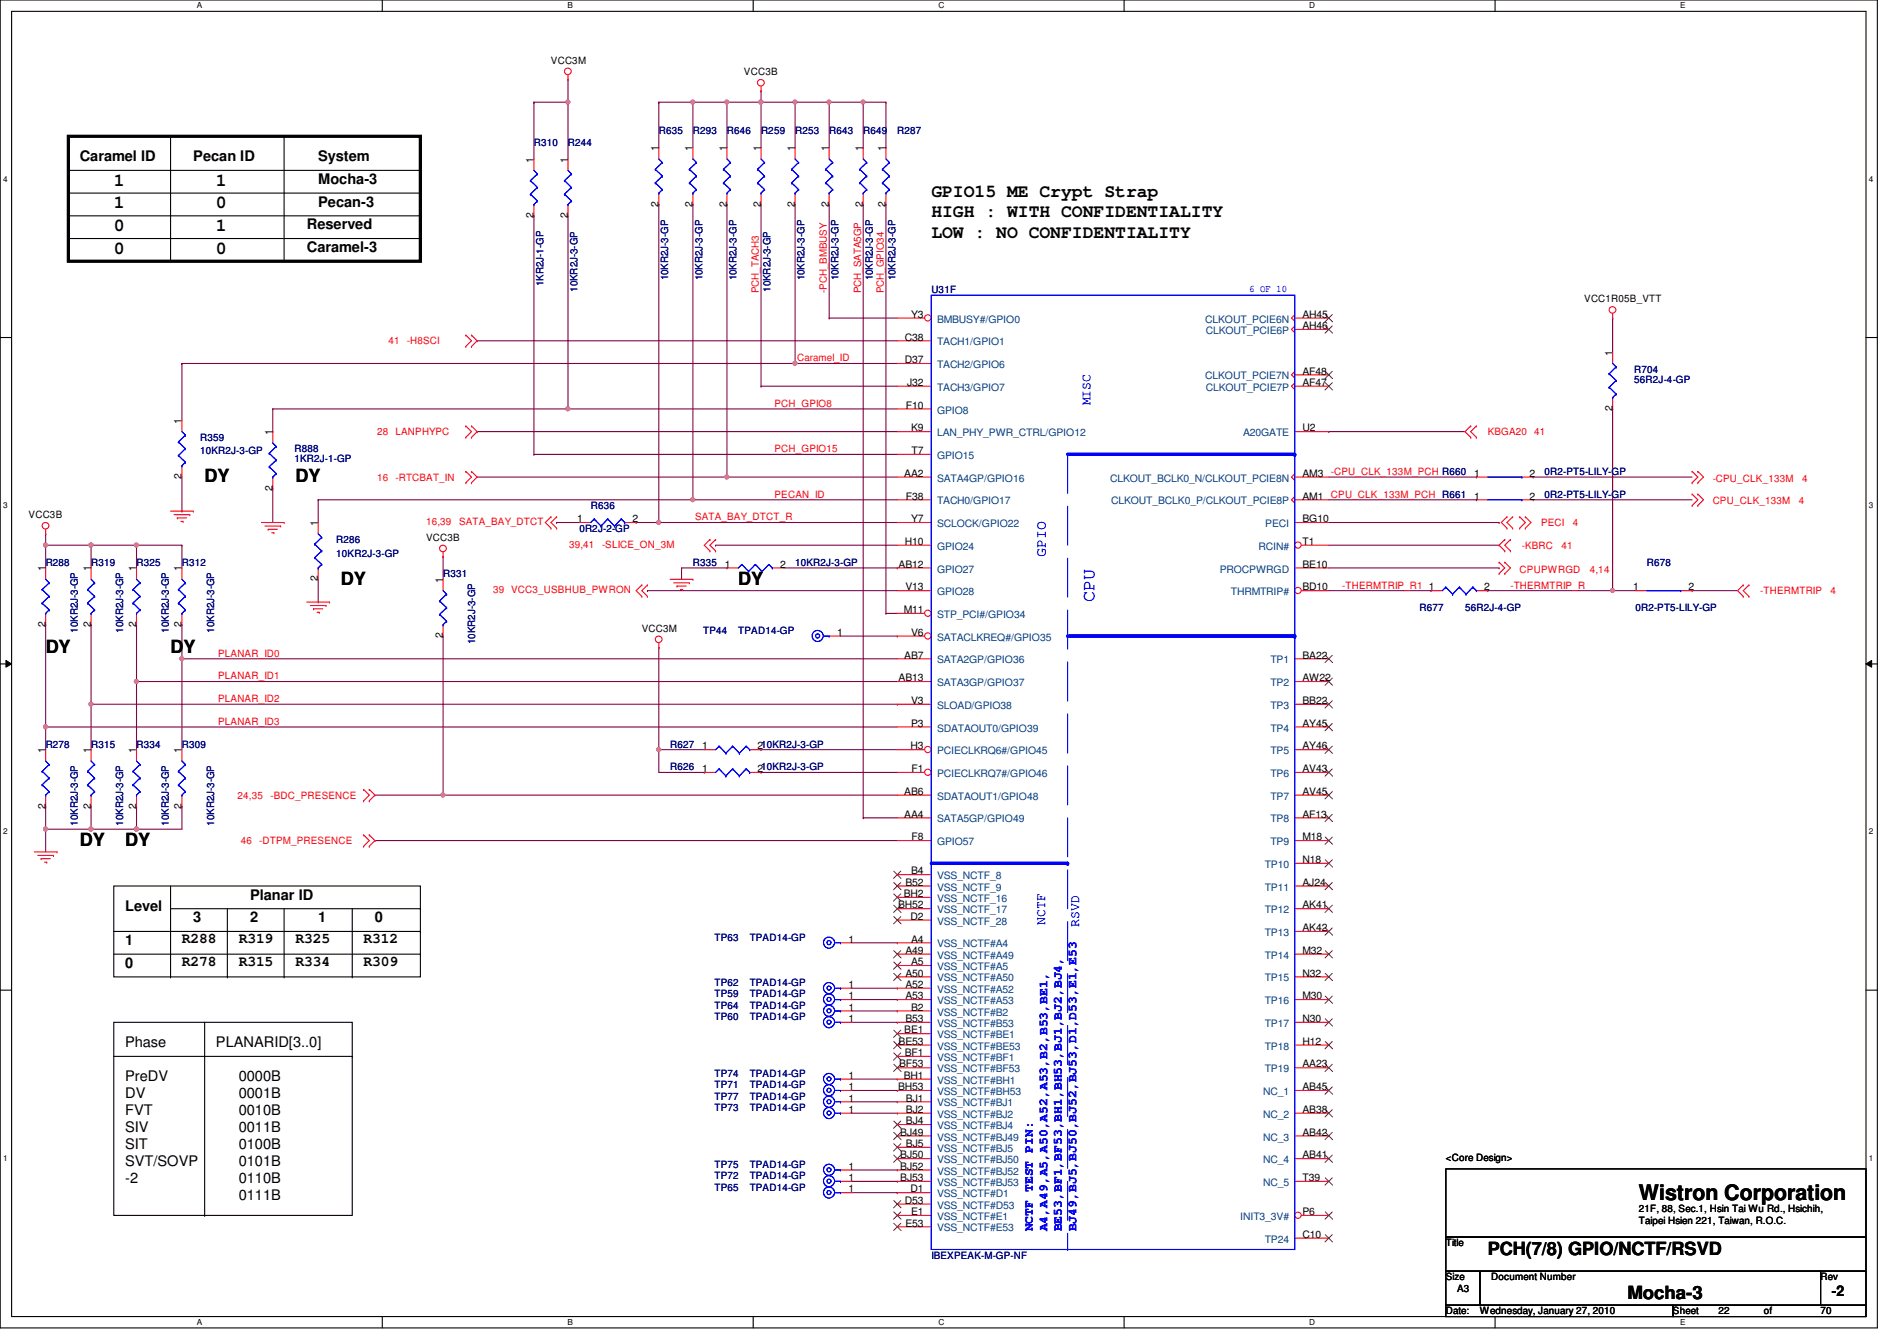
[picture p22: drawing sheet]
<svg xmlns="http://www.w3.org/2000/svg" width="297mm" height="210mm" viewBox="0 0 297 210" stroke-linecap="round" stroke-linejoin="round" font-family="sans-serif">
<defs><g id="words">
<text font-size="3.3" x="256.6" y="187.9">Wistron Corporation</text>
<g font-size="2.8">
<text x="17.8" y="29">1</text>
<text x="33.8" y="29">1</text>
<text x="17.8" y="32.6">1</text>
<text x="33.8" y="32.6">0</text>
<text x="145.8" y="30.8">GPIO15 ME Crypt Strap</text>
<text x="145.8" y="34">HIGH : WITH CONFIDENTIALITY</text>
<text x="17.8" y="36.2">0</text>
<text x="17.8" y="39.7">0</text>
<text x="33.8" y="36.2">1</text>
<text x="33.8" y="39.7">0</text>
<text x="145.8" y="37.3">LOW : NO CONFIDENTIALITY</text>
<text x="32" y="75.5">DY</text>
<text x="46.3" y="75.5">DY</text>
<text x="53.4" y="91.5">DY</text>
<text x="115.6" y="91.5">DY</text>
<text x="7.2" y="102.2">DY</text>
<text x="26.7" y="102.2">DY</text>
<text x="12.5" y="132.4">DY</text>
<text x="19.6" y="132.4">DY</text>
<text x="233" y="196.4">PCH(7/8) GPIO/NCTF/RSVD</text>
<text x="254.8" y="203.4">Mocha-3</text>
</g>
<text font-size="2.8" fill="#00f" x="171.4" y="94.2" transform="rotate(-90 171.4 94.2)">CPU</text>
<g font-size="2.3">
<text x="12.5" y="25.2">Caramel ID</text>
<text x="30.3" y="25.2">Pecan ID</text>
<text x="49.8" y="25.2">System</text>
<text x="49.8" y="28.8">Mocha-3</text>
<text x="48" y="35.9">Reserved</text>
<text x="49.8" y="32.3">Pecan-3</text>
<text x="48" y="39.5">Caramel-3</text>
<text x="19.6" y="142.6">Level</text>
<text x="39.2" y="140.8">Planar ID</text>
<text x="19.6" y="147.9">1</text>
<text x="28.5" y="147.7">R288</text>
<text x="30.3" y="144.4">3</text>
<text x="37.4" y="147.7">R319</text>
<text x="39.2" y="144.4">2</text>
<text x="46.3" y="147.7">R325</text>
<text x="49.8" y="144.4">1</text>
<text x="56.9" y="147.7">R312</text>
<text x="58.7" y="144.4">0</text>
<text x="19.6" y="151.5">0</text>
<text x="28.5" y="151.2">R278</text>
<text x="37.4" y="151.2">R315</text>
<text x="46.3" y="151.2">R334</text>
<text x="56.9" y="151.2">R309</text>
<text x="19.6" y="163.9">Phase</text>
<text x="33.8" y="163.9">PLANARID[3..0]</text>
<text x="19.6" y="169.2">PreDV</text>
<text x="19.6" y="171.9">DV</text>
<text x="37.4" y="169.2">0000B</text>
<text x="37.4" y="171.9">0001B</text>
<text x="19.6" y="174.5">FVT</text>
<text x="19.6" y="177.2">SIV</text>
<text x="19.6" y="179.9">SIT</text>
<text x="37.4" y="174.5">0010B</text>
<text x="37.4" y="177.2">0011B</text>
<text x="37.4" y="179.9">0100B</text>
<text x="19.6" y="182.5">SVT/SOVP</text>
<text x="19.6" y="185.2">-2</text>
<text x="37.4" y="182.5">0101B</text>
<text x="37.4" y="185.2">0110B</text>
<text x="37.4" y="187.9">0111B</text>
<text x="286.8" y="202.9">-2</text>
</g>
<text font-size="2.3" fill="#00f" x="163.8" y="87.1" transform="rotate(-90 163.8 87.1)">GPIO</text>
<g font-size="2.1" fill="#00f">
<text x="170.8" y="63.5" transform="rotate(-90 170.8 63.5)">MISC</text>
<text x="163.7" y="144.7" transform="rotate(-90 163.7 144.7)">NCTF</text>
<text x="169" y="145.1" transform="rotate(-90 169 145.1)">RSVD</text>
</g>
<g font-size="1.9" fill="#00f">
<text x="161.7" y="192.7" transform="rotate(-90 161.7 192.7)">NCTF TEST PIN:</text>
<text x="164" y="192.7" transform="rotate(-90 164 192.7)">A4,A49,A5,A50,A52,A53,B2,B53,BE1,</text>
<text x="166.3" y="192.7" transform="rotate(-90 166.3 192.7)">BE53,BF1,BF53,BH1,BH53,BJ1,BJ2,BJ4,</text>
<text x="168.6" y="192.7" transform="rotate(-90 168.6 192.7)">BJ49,BJ5,BJ50,BJ52,BJ53,D1,D53,E1,E53</text>
</g>
<g font-size="1.6">
<text x="86.3" y="10">VCC3M</text>
<text x="116.5" y="11.8">VCC3B</text>
<text x="103.1" y="23.7" transform="rotate(-90 103.1 23.7)">1</text>
<text x="108.5" y="23.7" transform="rotate(-90 108.5 23.7)">1</text>
<text x="113.8" y="23.7" transform="rotate(-90 113.8 23.7)">1</text>
<text x="119.1" y="23.7" transform="rotate(-90 119.1 23.7)">1</text>
<text x="124.5" y="23.7" transform="rotate(-90 124.5 23.7)">1</text>
<text x="129.8" y="23.7" transform="rotate(-90 129.8 23.7)">1</text>
<text x="135.1" y="23.7" transform="rotate(-90 135.1 23.7)">1</text>
<text x="138.7" y="23.7" transform="rotate(-90 138.7 23.7)">1</text>
<text x="83.6" y="25.4" transform="rotate(-90 83.6 25.4)">1</text>
<text x="88.9" y="25.4" transform="rotate(-90 88.9 25.4)">1</text>
<text x="83.6" y="34.1" transform="rotate(-90 83.6 34.1)">2</text>
<text x="88.9" y="34.1" transform="rotate(-90 88.9 34.1)">2</text>
<text x="103.1" y="32.3" transform="rotate(-90 103.1 32.3)">2</text>
<text x="108.5" y="32.3" transform="rotate(-90 108.5 32.3)">2</text>
<text x="113.8" y="32.3" transform="rotate(-90 113.8 32.3)">2</text>
<text x="119.1" y="32.3" transform="rotate(-90 119.1 32.3)">2</text>
<text x="124.5" y="32.3" transform="rotate(-90 124.5 32.3)">2</text>
<text x="129.8" y="32.3" transform="rotate(-90 129.8 32.3)">2</text>
<text x="135.1" y="32.3" transform="rotate(-90 135.1 32.3)">2</text>
<text x="138.7" y="32.3" transform="rotate(-90 138.7 32.3)">2</text>
<text x="248.1" y="47.3">VCC1R05B_VTT</text>
<text x="141.7" y="53.3">C38</text>
<text x="142.7" y="49.7">Y3</text>
<text x="204" y="49.7">AH45</text>
<text x="204" y="51.5">AH46</text>
<text x="141.7" y="56.9">D37</text>
<text x="204" y="58.6">AF48</text>
<text x="252.5" y="55.7" transform="rotate(-90 252.5 55.7)">1</text>
<text x="141.9" y="64">F10</text>
<text x="142" y="60.4">J32</text>
<text x="204" y="60.4">AF47</text>
<text x="252.5" y="64.3" transform="rotate(-90 252.5 64.3)">2</text>
<text x="28.4" y="66.3" transform="rotate(-90 28.4 66.3)">1</text>
<text x="42.7" y="68.1" transform="rotate(-90 42.7 68.1)">1</text>
<text x="142.7" y="67.5">K9</text>
<text x="142.7" y="71.1">T7</text>
<text x="204" y="67.5">U2</text>
<text x="28.4" y="75" transform="rotate(-90 28.4 75)">2</text>
<text x="42.7" y="76.8" transform="rotate(-90 42.7 76.8)">2</text>
<text x="141.6" y="74.6">AA2</text>
<text x="204" y="74.6">AM3</text>
<text x="230.8" y="74.6">1</text>
<text x="239.5" y="74.6">2</text>
<text x="4.5" y="81.1">VCC3B</text>
<text x="49.8" y="82.3" transform="rotate(-90 49.8 82.3)">1</text>
<text x="90.4" y="81.7">1</text>
<text x="99.1" y="81.7">2</text>
<text x="141.9" y="78.2">F38</text>
<text x="142.7" y="81.7">Y7</text>
<text x="204" y="81.7">BG10</text>
<text x="204" y="78.2">AM1</text>
<text x="230.8" y="78.2">1</text>
<text x="239.5" y="78.2">2</text>
<text x="7.1" y="89.5" transform="rotate(-90 7.1 89.5)">1</text>
<text x="14.2" y="89.5" transform="rotate(-90 14.2 89.5)">1</text>
<text x="21.3" y="89.5" transform="rotate(-90 21.3 89.5)">1</text>
<text x="28.4" y="89.5" transform="rotate(-90 28.4 89.5)">1</text>
<text x="66.7" y="84.7">VCC3B</text>
<text x="113.5" y="88.9">1</text>
<text x="122.2" y="88.9">2</text>
<text x="140.7" y="88.9">AB12</text>
<text x="141.7" y="85.3">H10</text>
<text x="204" y="88.9">BE10</text>
<text x="204" y="85.3">T1</text>
<text x="49.8" y="91" transform="rotate(-90 49.8 91)">2</text>
<text x="69.3" y="91.2" transform="rotate(-90 69.3 91.2)">1</text>
<text x="141.5" y="96">M11</text>
<text x="141.8" y="92.4">V13</text>
<text x="204" y="92.4">BD10</text>
<text x="223.7" y="92.4">1</text>
<text x="232.4" y="92.4">2</text>
<text x="255.7" y="92.4">1</text>
<text x="264.4" y="92.4">2</text>
<text x="7.1" y="98.1" transform="rotate(-90 7.1 98.1)">2</text>
<text x="14.2" y="98.1" transform="rotate(-90 14.2 98.1)">2</text>
<text x="21.3" y="98.1" transform="rotate(-90 21.3 98.1)">2</text>
<text x="28.4" y="98.1" transform="rotate(-90 28.4 98.1)">2</text>
<text x="69.3" y="99.9" transform="rotate(-90 69.3 99.9)">2</text>
<text x="100.5" y="98.9">VCC3M</text>
<text x="131.1" y="99.5">1</text>
<text x="142.7" y="99.5">V6</text>
<text x="140.7" y="106.6">AB13</text>
<text x="141.6" y="103.1">AB7</text>
<text x="204" y="103.1">BA22</text>
<text x="204" y="106.6">AW22</text>
<text x="142.7" y="110.2">V3</text>
<text x="142.7" y="113.7">P3</text>
<text x="204" y="113.7">AY45</text>
<text x="204" y="110.2">BB22</text>
<text x="7.1" y="117.9" transform="rotate(-90 7.1 117.9)">1</text>
<text x="14.2" y="117.9" transform="rotate(-90 14.2 117.9)">1</text>
<text x="21.3" y="117.9" transform="rotate(-90 21.3 117.9)">1</text>
<text x="28.4" y="117.9" transform="rotate(-90 28.4 117.9)">1</text>
<text x="109.9" y="117.3">1</text>
<text x="118.6" y="117.3">210KR2J-3-GP</text>
<text x="142.6" y="117.3">H3</text>
<text x="204" y="117.3">AY46</text>
<text x="109.9" y="120.9">1</text>
<text x="118.6" y="120.9">210KR2J-3-GP</text>
<text x="141.6" y="124.4">AB6</text>
<text x="142.7" y="120.9">F1</text>
<text x="204" y="120.9">AV43</text>
<text x="204" y="124.4">AV45</text>
<text x="7.1" y="126.6" transform="rotate(-90 7.1 126.6)">2</text>
<text x="14.2" y="126.6" transform="rotate(-90 14.2 126.6)">2</text>
<text x="21.3" y="126.6" transform="rotate(-90 21.3 126.6)">2</text>
<text x="28.4" y="126.6" transform="rotate(-90 28.4 126.6)">2</text>
<text x="141.6" y="128">AA4</text>
<text x="142.7" y="131.5">F8</text>
<text x="204" y="131.5">M18</text>
<text x="204" y="128">AF13</text>
<text x="142.7" y="136.9">B4</text>
<text x="204" y="135.1">N18</text>
<text x="140.6" y="142.2">BH52</text>
<text x="141.5" y="140.4">BH2</text>
<text x="141.8" y="138.6">B52</text>
<text x="142.6" y="144">D2</text>
<text x="204" y="138.6">AJ24</text>
<text x="204" y="142.2">AK41</text>
<text x="132.8" y="147.5">1</text>
<text x="141.8" y="149.3">A49</text>
<text x="142.7" y="147.5">A4</text>
<text x="204" y="145.8">AK42</text>
<text x="204" y="149.3">M32</text>
<text x="132.8" y="154.6">1</text>
<text x="141.8" y="152.9">A50</text>
<text x="141.8" y="154.6">A52</text>
<text x="142.7" y="151.1">A5</text>
<text x="204" y="152.9">N32</text>
<text x="132.8" y="156.4">1</text>
<text x="132.8" y="158.2">1</text>
<text x="132.8" y="160">1</text>
<text x="141.6" y="161.8">BE1</text>
<text x="141.8" y="156.4">A53</text>
<text x="141.8" y="160">B53</text>
<text x="142.7" y="158.2">B2</text>
<text x="204" y="156.4">M30</text>
<text x="204" y="160">N30</text>
<text x="140.7" y="163.5">BE53</text>
<text x="140.8" y="167.1">BF53</text>
<text x="141.7" y="165.3">BF1</text>
<text x="204" y="167.1">AA23</text>
<text x="204" y="163.5">H12</text>
<text x="132.8" y="168.9">1</text>
<text x="132.8" y="170.6">1</text>
<text x="132.8" y="172.4">1</text>
<text x="140.6" y="170.6">BH53</text>
<text x="141.5" y="168.9">BH1</text>
<text x="141.9" y="172.4">BJ1</text>
<text x="204" y="170.6">AB45</text>
<text x="132.8" y="174.2">1</text>
<text x="141" y="177.8">BJ49</text>
<text x="141.9" y="174.2">BJ2</text>
<text x="141.9" y="176">BJ4</text>
<text x="141.9" y="179.5">BJ5</text>
<text x="204" y="174.2">AB38</text>
<text x="204" y="177.8">AB42</text>
<text x="132.8" y="183.1">1</text>
<text x="132.8" y="184.9">1</text>
<text x="141" y="181.3">BJ50</text>
<text x="141" y="183.1">BJ52</text>
<text x="141" y="184.9">BJ53</text>
<text x="204" y="181.3">AB41</text>
<text x="204" y="184.9">T39</text>
<text x="226.4" y="181.7">&lt;Core Design&gt;</text>
<text x="132.8" y="186.6">1</text>
<text x="141.7" y="188.4">D53</text>
<text x="141.8" y="192">E53</text>
<text x="142.6" y="186.6">D1</text>
<text x="142.7" y="190.2">E1</text>
<text x="204" y="190.2">P6</text>
<text x="256.6" y="189.7">21F, 88, Sec.1, Hsin Tai Wu Rd., Hsichih,</text>
<text x="256.6" y="191.6">Taipei Hsien 221, Taiwan, R.O.C.</text>
<text x="204" y="193.8">C10</text>
<text x="226.4" y="195.1">Title</text>
<text x="226.4" y="200.4">Size</text>
<text x="228.2" y="202.2">A3</text>
<text x="233.5" y="200.4">Document Number</text>
<text x="285.1" y="200.4">Rev</text>
<text x="226.4" y="205.7">Date:</text>
<text x="231.7" y="205.7">Wednesday, January 27, 2010</text>
<text x="262" y="205.7">Sheet</text>
<text x="269.1" y="205.7">22</text>
<text x="276.2" y="205.7">of</text>
<text x="285.1" y="205.7">70</text>
</g>
<g font-size="1.6" fill="#000080">
<text x="83.6" y="22.8">R310</text>
<text x="88.9" y="22.8">R244</text>
<text x="103.2" y="21">R635</text>
<text x="108.5" y="21">R293</text>
<text x="113.8" y="21">R646</text>
<text x="119.2" y="21">R259</text>
<text x="124.5" y="21">R253</text>
<text x="129.8" y="21">R643</text>
<text x="135.2" y="21">R649</text>
<text x="140.5" y="21">R287</text>
<text x="85.1" y="44.8" transform="rotate(-90 85.1 44.8)">1KR2J-1-GP</text>
<text x="90.4" y="45.7" transform="rotate(-90 90.4 45.7)">10KR2J-3-GP</text>
<text x="104.6" y="43.9" transform="rotate(-90 104.6 43.9)">10KR2J-3-GP</text>
<text x="110" y="43.9" transform="rotate(-90 110 43.9)">10KR2J-3-GP</text>
<text x="115.3" y="43.9" transform="rotate(-90 115.3 43.9)">10KR2J-3-GP</text>
<text x="120.6" y="45.7" transform="rotate(-90 120.6 45.7)">10KR2J-3-GP</text>
<text x="126" y="43.9" transform="rotate(-90 126 43.9)">10KR2J-3-GP</text>
<text x="131.3" y="43.9" transform="rotate(-90 131.3 43.9)">10KR2J-3-GP</text>
<text x="136.6" y="43.9" transform="rotate(-90 136.6 43.9)">10KR2J-3-GP</text>
<text x="140.2" y="43.9" transform="rotate(-90 140.2 43.9)">10KR2J-3-GP</text>
<text x="145.8" y="45.9">U31F</text>
<text x="255.9" y="58.3">R704</text>
<text x="255.9" y="59.9">56R2J-4-GP</text>
<text x="31.3" y="69">R359</text>
<text x="31.3" y="71.1">10KR2J-3-GP</text>
<text x="46.1" y="70.8">R888</text>
<text x="46.1" y="72.4">1KR2J-1-GP</text>
<text x="241.8" y="77.9">0R2-PT5-LILY-GP</text>
<text x="241.8" y="74.3">0R2-PT5-LILY-GP</text>
<text x="90.7" y="83.2">0R2J-2-GP</text>
<text x="92.5" y="79.7">R636</text>
<text x="7.2" y="88.6">R288</text>
<text x="14.3" y="88.6">R319</text>
<text x="21.4" y="88.6">R325</text>
<text x="28.5" y="88.6">R312</text>
<text x="52.7" y="85">R286</text>
<text x="52.7" y="87.1">10KR2J-3-GP</text>
<text x="108.5" y="88.6">R335</text>
<text x="124.5" y="88.6">10KR2J-3-GP</text>
<text x="257.8" y="88.6">R678</text>
<text x="69.4" y="90.3">R331</text>
<text x="222.3" y="95.7">R677</text>
<text x="229.4" y="95.7">56R2J-4-GP</text>
<text x="256.1" y="95.7">0R2-PT5-LILY-GP</text>
<text x="12.2" y="99" transform="rotate(-90 12.2 99)">10KR2J-3-GP</text>
<text x="19.3" y="99" transform="rotate(-90 19.3 99)">10KR2J-3-GP</text>
<text x="26.4" y="99" transform="rotate(-90 26.4 99)">10KR2J-3-GP</text>
<text x="33.5" y="99" transform="rotate(-90 33.5 99)">10KR2J-3-GP</text>
<text x="74.4" y="100.8" transform="rotate(-90 74.4 100.8)">10KR2J-3-GP</text>
<text x="110.1" y="99.2">TP44</text>
<text x="115.6" y="99.2">TPAD14-GP</text>
<text x="7.2" y="117">R278</text>
<text x="14.3" y="117">R315</text>
<text x="21.4" y="117">R334</text>
<text x="28.5" y="117">R309</text>
<text x="104.9" y="117">R627</text>
<text x="104.9" y="120.6">R626</text>
<text x="12.2" y="129.2" transform="rotate(-90 12.2 129.2)">10KR2J-3-GP</text>
<text x="19.3" y="129.2" transform="rotate(-90 19.3 129.2)">10KR2J-3-GP</text>
<text x="26.4" y="129.2" transform="rotate(-90 26.4 129.2)">10KR2J-3-GP</text>
<text x="33.5" y="129.2" transform="rotate(-90 33.5 129.2)">10KR2J-3-GP</text>
<text x="111.9" y="147.2">TP63</text>
<text x="117.4" y="147.2">TPAD14-GP</text>
<text x="111.9" y="154.3">TP62</text>
<text x="117.4" y="154.3">TPAD14-GP</text>
<text x="111.9" y="156.1">TP59</text>
<text x="111.9" y="157.9">TP64</text>
<text x="111.9" y="159.7">TP60</text>
<text x="117.4" y="156.1">TPAD14-GP</text>
<text x="117.4" y="157.9">TPAD14-GP</text>
<text x="117.4" y="159.7">TPAD14-GP</text>
<text x="111.9" y="168.6">TP74</text>
<text x="111.9" y="170.3">TP71</text>
<text x="111.9" y="172.1">TP77</text>
<text x="111.9" y="173.9">TP73</text>
<text x="117.4" y="168.6">TPAD14-GP</text>
<text x="117.4" y="170.3">TPAD14-GP</text>
<text x="117.4" y="172.1">TPAD14-GP</text>
<text x="117.4" y="173.9">TPAD14-GP</text>
<text x="111.9" y="182.8">TP75</text>
<text x="111.9" y="184.6">TP72</text>
<text x="117.4" y="182.8">TPAD14-GP</text>
<text x="117.4" y="184.6">TPAD14-GP</text>
<text x="111.9" y="186.4">TP65</text>
<text x="117.4" y="186.4">TPAD14-GP</text>
<text x="145.8" y="197">IBEXPEAK-M-GP-NF</text>
</g>
<g font-size="1.6" fill="#f00">
<text x="118.8" y="45.9" transform="rotate(-90 118.8 45.9)">PCH_TACH3</text>
<text x="129.5" y="45.9" transform="rotate(-90 129.5 45.9)">-PCH_BMBUSY</text>
<text x="134.8" y="45.9" transform="rotate(-90 134.8 45.9)">PCH_SATA5GP</text>
<text x="138.4" y="45.9" transform="rotate(-90 138.4 45.9)">PCH_GPIO34</text>
<text x="60.8" y="53.9">41</text>
<text x="63.7" y="53.9">-H8SCI</text>
<text x="124.8" y="56.6">Caramel_ID</text>
<text x="121.3" y="63.7">PCH_GPIO8</text>
<text x="59.1" y="68.1">28</text>
<text x="61.9" y="68.1">LANPHYPC</text>
<text x="121.3" y="70.8">PCH_GPIO15</text>
<text x="233" y="68.1">KBGA20</text>
<text x="240.2" y="68.1">41</text>
<text x="59.1" y="75.2">16</text>
<text x="61.9" y="75.2">-RTCBAT_IN</text>
<text x="121.3" y="77.9">PECAN_ID</text>
<text x="208.4" y="74.3">-CPU_CLK_133M_PCH R660</text>
<text x="208.4" y="77.9">CPU_CLK_133M_PCH R661</text>
<text x="268.2" y="75.4">-CPU_CLK_133M</text>
<text x="282.2" y="75.4">4</text>
<text x="66.7" y="82.2">16,39</text>
<text x="71.9" y="82.2">SATA_BAY_DTCT</text>
<text x="108.8" y="81.4">SATA_BAY_DTCT_R</text>
<text x="241.3" y="82.3">PECI</text>
<text x="246.3" y="82.3">4</text>
<text x="268.2" y="79">CPU_CLK_133M</text>
<text x="281.7" y="79">4</text>
<text x="89.1" y="85.7">39,41</text>
<text x="94.3" y="85.7">-SLICE_ON_3M</text>
<text x="238" y="89.6">CPUPWRGD</text>
<text x="238.3" y="85.9">-KBRC</text>
<text x="244.5" y="85.9">41</text>
<text x="249" y="89.6">4,14</text>
<text x="77.2" y="92.8">39 VCC3_USBHUB_PWRON</text>
<text x="210.2" y="92.1">-THERMTRIP_R1</text>
<text x="236.5" y="92.1">-THERMTRIP_R</text>
<text x="275.6" y="93">-THERMTRIP</text>
<text x="286.6" y="93">4</text>
<text x="34.2" y="102.8">PLANAR_ID0</text>
<text x="34.2" y="106.3">PLANAR_ID1</text>
<text x="34.2" y="113.5">PLANAR_ID3</text>
<text x="34.2" y="109.9">PLANAR_ID2</text>
<text x="37.2" y="125">24,35</text>
<text x="42.4" y="125">-BDC_PRESENCE</text>
<text x="37.7" y="132.1">46</text>
<text x="40.6" y="132.1">-DTPM_PRESENCE</text>
</g>
<text font-size="1.6" fill="#00f" x="195.6" y="45.7">6 OF 10</text>
<g font-size="1.6" fill="#004080">
<text x="146.7" y="50.5">BMBUSY#/GPIO0</text>
<text x="188.7" y="50.5">CLKOUT_PCIE6N</text>
<text x="188.8" y="52.3">CLKOUT_PCIE6P</text>
<text x="146.7" y="57.6">TACH2/GPIO6</text>
<text x="146.7" y="54.1">TACH1/GPIO1</text>
<text x="188.7" y="59.4">CLKOUT_PCIE7N</text>
<text x="146.7" y="61.2">TACH3/GPIO7</text>
<text x="146.7" y="64.7">GPIO8</text>
<text x="188.8" y="61.2">CLKOUT_PCIE7P</text>
<text x="146.7" y="68.3">LAN_PHY_PWR_CTRL/GPIO12</text>
<text x="146.7" y="71.8">GPIO15</text>
<text x="194.6" y="68.3">A20GATE</text>
<text x="146.7" y="75.4">SATA4GP/GPIO16</text>
<text x="173.8" y="75.4">CLKOUT_BCLK0_N/CLKOUT_PCIE8N</text>
<text x="146.7" y="79">TACH0/GPIO17</text>
<text x="146.7" y="82.5">SCLOCK/GPIO22</text>
<text x="174" y="79">CLKOUT_BCLK0_P/CLKOUT_PCIE8P</text>
<text x="198.1" y="82.5">PECI</text>
<text x="146.7" y="89.6">GPIO27</text>
<text x="146.7" y="86.1">GPIO24</text>
<text x="191" y="89.6">PROCPWRGD</text>
<text x="197.1" y="86.1">RCIN#</text>
<text x="146.7" y="93.2">GPIO28</text>
<text x="192.7" y="93.2">THRMTRIP#</text>
<text x="146.7" y="96.7">STP_PCI#/GPIO34</text>
<text x="146.7" y="100.3">SATACLKREQ#/GPIO35</text>
<text x="146.7" y="107.4">SATA3GP/GPIO37</text>
<text x="146.7" y="103.8">SATA2GP/GPIO36</text>
<text x="198.9" y="103.8">TP1</text>
<text x="198.9" y="107.4">TP2</text>
<text x="146.7" y="111">SLOAD/GPIO38</text>
<text x="198.9" y="111">TP3</text>
<text x="146.7" y="114.5">SDATAOUT0/GPIO39</text>
<text x="146.7" y="118.1">PCIECLKRQ6#/GPIO45</text>
<text x="198.9" y="118.1">TP5</text>
<text x="198.9" y="114.5">TP4</text>
<text x="146.7" y="125.2">SDATAOUT1/GPIO48</text>
<text x="146.7" y="121.6">PCIECLKRQ7#/GPIO46</text>
<text x="198.9" y="121.6">TP6</text>
<text x="198.9" y="125.2">TP7</text>
<text x="146.7" y="128.7">SATA5GP/GPIO49</text>
<text x="198.9" y="128.7">TP8</text>
<text x="146.7" y="132.3">GPIO57</text>
<text x="146.7" y="137.6">VSS_NCTF_8</text>
<text x="198" y="135.8">TP10</text>
<text x="198.9" y="132.3">TP9</text>
<text x="146.7" y="139.4">VSS_NCTF_9</text>
<text x="146.7" y="141.2">VSS_NCTF_16</text>
<text x="146.7" y="143">VSS_NCTF_17</text>
<text x="198" y="139.4">TP11</text>
<text x="198" y="143">TP12</text>
<text x="146.7" y="148.3">VSS_NCTF#A4</text>
<text x="146.7" y="144.7">VSS_NCTF_28</text>
<text x="198" y="146.5">TP13</text>
<text x="146.7" y="150.1">VSS_NCTF#A49</text>
<text x="146.7" y="151.8">VSS_NCTF#A5</text>
<text x="146.7" y="153.6">VSS_NCTF#A50</text>
<text x="146.7" y="155.4">VSS_NCTF#A52</text>
<text x="198" y="150.1">TP14</text>
<text x="198" y="153.6">TP15</text>
<text x="146.7" y="157.2">VSS_NCTF#A53</text>
<text x="146.7" y="159">VSS_NCTF#B2</text>
<text x="146.7" y="160.7">VSS_NCTF#B53</text>
<text x="198" y="157.2">TP16</text>
<text x="198" y="160.7">TP17</text>
<text x="146.7" y="162.5">VSS_NCTF#BE1</text>
<text x="146.7" y="164.3">VSS_NCTF#BE53</text>
<text x="146.7" y="166.1">VSS_NCTF#BF1</text>
<text x="146.7" y="167.9">VSS_NCTF#BF53</text>
<text x="198" y="167.9">TP19</text>
<text x="198" y="164.3">TP18</text>
<text x="146.7" y="169.6">VSS_NCTF#BH1</text>
<text x="146.7" y="171.4">VSS_NCTF#BH53</text>
<text x="146.7" y="173.2">VSS_NCTF#BJ1</text>
<text x="197.8" y="171.4">NC_1</text>
<text x="146.7" y="175">VSS_NCTF#BJ2</text>
<text x="146.7" y="176.7">VSS_NCTF#BJ4</text>
<text x="146.7" y="178.5">VSS_NCTF#BJ49</text>
<text x="197.8" y="175">NC_2</text>
<text x="197.8" y="178.5">NC_3</text>
<text x="146.7" y="180.3">VSS_NCTF#BJ5</text>
<text x="146.7" y="182.1">VSS_NCTF#BJ50</text>
<text x="146.7" y="183.9">VSS_NCTF#BJ52</text>
<text x="146.7" y="185.6">VSS_NCTF#BJ53</text>
<text x="197.8" y="182.1">NC_4</text>
<text x="197.8" y="185.6">NC_5</text>
<text x="146.7" y="187.4">VSS_NCTF#D1</text>
<text x="146.7" y="189.2">VSS_NCTF#D53</text>
<text x="146.7" y="191">VSS_NCTF#E1</text>
<text x="194.2" y="191">INIT3_3V#</text>
<text x="146.7" y="192.7">VSS_NCTF#E53</text>
<text x="198" y="194.5">TP24</text>
</g>
<g font-size="1.3">
<text x="30.8" y="1.3">A</text>
<text x="88.9" y="1.3">B</text>
<text x="146.9" y="1.3">C</text>
<text x="205" y="1.3">D</text>
<text x="263.1" y="1.3">E</text>
<text x=".5" y="28.4">4</text>
<text x="292.6" y="28.4">4</text>
<text x=".5" y="79.5">3</text>
<text x="292.6" y="79.5">3</text>
<text x=".5" y="130.6">2</text>
<text x="292.6" y="130.6">2</text>
<text x=".5" y="181.7">1</text>
<text x="292.6" y="181.7">1</text>
<text x="30.8" y="207.4">A</text>
<text x="88.9" y="207.4">B</text>
<text x="146.9" y="207.4">C</text>
<text x="205" y="207.4">D</text>
<text x="263.1" y="207.4">E</text>
</g>
</g></defs>
<path d="M0 0h294v207.9h-294zM1.8 1.8h290.4v204.3h-290.4z" fill="none" stroke="#000" stroke-width=".17"/>
<g fill="#fff">
<path d="M30.8 .2h.8v1.4h-.8z"/>
<path d="M30.8 206.2h.8v1.4h-.8z"/>
</g>
<path d="M59.9 0v1.8M59.9 206.1v1.8" fill="none" stroke="#000" stroke-width=".17"/>
<g fill="#fff">
<path d="M88.9 .2h.8v1.4h-.8z"/>
<path d="M88.9 206.2h.8v1.4h-.8z"/>
</g>
<path d="M117.9 0v1.8M117.9 206.1v1.8" fill="none" stroke="#000" stroke-width=".17"/>
<g fill="#fff">
<path d="M146.9 .2h.9v1.4h-.9z"/>
<path d="M146.9 206.2h.9v1.4h-.9z"/>
</g>
<path d="M176 0v1.8M176 206.1v1.8" fill="none" stroke="#000" stroke-width=".17"/>
<g fill="#fff">
<path d="M205 .2h.9v1.4h-.9z"/>
<path d="M205 206.2h.9v1.4h-.9z"/>
</g>
<path d="M234.1 0v1.8M234.1 206.1v1.8" fill="none" stroke="#000" stroke-width=".17"/>
<g fill="#fff">
<path d="M263.1 .2h.8v1.4h-.8z"/>
<path d="M263.1 206.2h.8v1.4h-.8z"/>
<path d="M.5 27.3h.7v1.4h-.7z"/>
<path d="M292.6 27.3h.7v1.4h-.7z"/>
<path d="M.5 78.4h.7v1.4h-.7z"/>
<path d="M292.6 78.4h.7v1.4h-.7z"/>
</g>
<path d="M0 52.8h1.8M292.2 52.8h1.8" fill="none" stroke="#000" stroke-width=".17"/>
<g fill="#fff">
<path d="M.5 129.5h.7v1.4h-.7z"/>
<path d="M292.6 129.5h.7v1.4h-.7z"/>
</g>
<path d="M0 103.9h1.8M292.2 103.9h1.8" fill="none" stroke="#000" stroke-width=".17"/>
<path d="M.9 103.4l.9 .5-.9 .5zM292.2 103.9l.9-.5v1z" fill="#000"/>
<path d="M.9 103.4l.9 .5-.9 .5zM292.2 103.9l.9-.5v1z" fill="none" stroke="#000" stroke-width=".16"/>
<g fill="#fff">
<path d="M.5 180.5h.7v1.4h-.7z"/>
<path d="M292.6 180.5h.7v1.4h-.7z"/>
</g>
<path d="M0 155h1.8M292.2 155h1.8" fill="none" stroke="#000" stroke-width=".17"/>
<path d="M7.2 85.3h.1M7.2 85.3h7.1" fill="none" stroke="#800040" stroke-width=".17"/>
<circle cx="14.2" cy="85.3" r=".32" fill="#f0f"/>
<circle cx="14.2" cy="85.3" r=".32" fill="none" stroke="#f0f" stroke-width=".17"/>
<circle cx="7.1" cy="85.3" r=".32" fill="#f0f"/>
<circle cx="7.1" cy="85.3" r=".32" fill="none" stroke="#f0f" stroke-width=".17"/>
<path d="M14.3 110.2h.1M14.3 110.2v7.1" fill="none" stroke="#800040" stroke-width=".17"/>
<circle cx="14.2" cy="110.2" r=".32" fill="#f0f"/>
<circle cx="14.2" cy="110.2" r=".32" fill="none" stroke="#f0f" stroke-width=".17"/>
<path d="M28.5 97.8h.1M28.5 97.8v5.3M7.2 126.2h.1M7.2 126.2v3.6M14.3 126.2h.1M14.3 126.2v3.6M28.5 126.2h.1M28.5 126.2v3.6M58.7 131.6h.1M58.7 131.6h81.8" fill="none" stroke="#800040" stroke-width=".17"/>
<circle cx="14.2" cy="129.8" r=".32" fill="#f0f"/>
<circle cx="14.2" cy="129.8" r=".32" fill="none" stroke="#f0f" stroke-width=".17"/>
<path d="M21.4 126.2h.1M21.4 126.2v3.6M69.4 124.5h.1M69.4 124.5h71.1" fill="none" stroke="#800040" stroke-width=".17"/>
<circle cx="21.4" cy="129.8" r=".32" fill="#f0f"/>
<circle cx="21.4" cy="129.8" r=".32" fill="none" stroke="#f0f" stroke-width=".17"/>
<path d="M21.4 129.8h.1M21.4 129.8h7.1" fill="none" stroke="#800040" stroke-width=".17"/>
<circle cx="21.4" cy="129.8" r=".32" fill="#f0f"/>
<circle cx="21.4" cy="129.8" r=".32" fill="none" stroke="#f0f" stroke-width=".17"/>
<path d="M7.2 83.6h.1M7.2 97.8h.1M7.2 83.6v1.7M7.2 97.8v16M14.3 85.3h.1M14.3 85.3h7.1M28.5 103.1h.1M28.5 103.1h112M7.2 129.8h.1M7.2 129.8v3.5" fill="none" stroke="#800040" stroke-width=".17"/>
<circle cx="14.2" cy="85.3" r=".32" fill="#f0f"/>
<circle cx="14.2" cy="85.3" r=".32" fill="none" stroke="#f0f" stroke-width=".17"/>
<path d="M88.9 12.4h.1M88.9 12.4v3.6" fill="none" stroke="#800040" stroke-width=".17"/>
<circle cx="88.9" cy="16" r=".32" fill="#f0f"/>
<circle cx="88.9" cy="16" r=".32" fill="none" stroke="#f0f" stroke-width=".17"/>
<g fill="none" stroke="#800040" stroke-width=".17">
<path d="M88.9 16h.1M88.9 16v8.9M103.2 16h.1M103.2 16v7.1M108.5 16h.1M108.5 16v7.1M113.8 16h.1M113.8 16v7.1M119.2 16h.1M119.2 16v7.1M129.8 16h.1M129.8 16v7.1"/>
<path d="M129.8 16h5.4M208.1 67.6h.1M208.1 67.6h21.3M208.1 81.8h26.6M208.1 85.3h26.6M208.1 88.9h26.6M234.7 81.8h.1M234.7 85.3h.1M234.7 88.9h.1M7.2 113.8h.1M7.2 113.8h133.3M135.2 128h.1"/>
<path d="M135.2 128h5.3"/>
</g>
<circle cx="135.1" cy="16" r=".32" fill="#f0f"/>
<circle cx="135.1" cy="16" r=".32" fill="none" stroke="#f0f" stroke-width=".17"/>
<circle cx="129.8" cy="16" r=".32" fill="#f0f"/>
<circle cx="129.8" cy="16" r=".32" fill="none" stroke="#f0f" stroke-width=".17"/>
<path d="M124.5 16h.1M124.5 16v7.1" fill="none" stroke="#800040" stroke-width=".17"/>
<circle cx="124.5" cy="16" r=".32" fill="#f0f"/>
<circle cx="124.5" cy="16" r=".32" fill="none" stroke="#f0f" stroke-width=".17"/>
<path d="M119.2 16h.1M119.2 16h5.3M252.5 49.8h.1M252.5 49.8v5.3M7.2 85.3h.1M7.2 85.3v3.6M28.5 85.3h.1M28.5 85.3v3.6" fill="none" stroke="#800040" stroke-width=".17"/>
<circle cx="119.1" cy="16" r=".32" fill="#f0f"/>
<circle cx="119.1" cy="16" r=".32" fill="none" stroke="#f0f" stroke-width=".17"/>
<path d="M21.4 85.3h.1M21.4 85.3v3.6M21.4 85.3h7.1" fill="none" stroke="#800040" stroke-width=".17"/>
<circle cx="21.4" cy="85.3" r=".32" fill="#f0f"/>
<circle cx="21.4" cy="85.3" r=".32" fill="none" stroke="#f0f" stroke-width=".17"/>
<path d="M129.8 49.8h.1M129.8 49.8h10.7M14.3 85.3h.1M14.3 85.3v3.6M7.2 113.8h.1M7.2 113.8v3.5" fill="none" stroke="#800040" stroke-width=".17"/>
<circle cx="7.1" cy="113.8" r=".32" fill="#f0f"/>
<circle cx="7.1" cy="113.8" r=".32" fill="none" stroke="#f0f" stroke-width=".17"/>
<path d="M7.2 129.8h7.1M14.3 129.8h.1" fill="none" stroke="#800040" stroke-width=".17"/>
<circle cx="7.1" cy="129.8" r=".32" fill="#f0f"/>
<circle cx="7.1" cy="129.8" r=".32" fill="none" stroke="#f0f" stroke-width=".17"/>
<path d="M14.3 129.8h.1M14.3 129.8h7.1" fill="none" stroke="#800040" stroke-width=".17"/>
<circle cx="14.2" cy="129.8" r=".32" fill="#f0f"/>
<circle cx="14.2" cy="129.8" r=".32" fill="none" stroke="#f0f" stroke-width=".17"/>
<path d="M119.2 32h.1M119.2 32v28.5M124.5 32h.1M124.5 32v24.9M129.8 32h.1M129.8 32v17.8M124.5 56.9h.1M124.5 56.9h16M88.9 64h.1M88.9 64h51.6M119.2 60.5h.1M119.2 60.5h21.3" fill="none" stroke="#800040" stroke-width=".17"/>
<circle cx="88.9" cy="64" r=".32" fill="#f0f"/>
<circle cx="88.9" cy="64" r=".32" fill="none" stroke="#f0f" stroke-width=".17"/>
<g fill="none" stroke="#800040" stroke-width=".17">
<path d="M83.6 16h.1M83.6 16v8.9M83.6 33.8h.1M83.6 33.8v37.3M88.9 33.8h.1M88.9 33.8v30.2M108.5 32h.1M108.5 32v46.2M113.8 32h.1M113.8 32v42.7M74.7 67.6h.1M74.7 67.6h65.8"/>
<path d="M83.6 71.1h.1M83.6 71.1h56.9M113.8 74.7h.1M113.8 74.7h26.7"/>
</g>
<circle cx="108.5" cy="78.2" r=".32" fill="#f0f"/>
<circle cx="108.5" cy="78.2" r=".32" fill="none" stroke="#f0f" stroke-width=".17"/>
<path d="M103.2 32h.1M103.2 32v49.8M108.5 78.2h.1M108.5 78.2h32" fill="none" stroke="#800040" stroke-width=".17"/>
<circle cx="103.1" cy="81.8" r=".32" fill="#f0f"/>
<circle cx="103.1" cy="81.8" r=".32" fill="none" stroke="#f0f" stroke-width=".17"/>
<g fill="none" stroke="#800040" stroke-width=".17">
<path d="M101.4 92.5h.1M101.4 92.5h39.1M112.1 85.3h.1M112.1 85.3h28.4M122.7 88.9h17.8M138.7 96h.1M138.7 96h1.8M140.5 88.9h.1M103.2 117.3h.1M103.2 117.3h7.1M103.2 117.3v3.6h7.1M119.2 117.3h.1"/>
<path d="M119.2 117.3h21.3M110.3 120.9h.1M119.2 120.9h.1M119.2 120.9h21.3"/>
</g>
<circle cx="103.1" cy="117.3" r=".32" fill="#f0f"/>
<circle cx="103.1" cy="117.3" r=".32" fill="none" stroke="#f0f" stroke-width=".17"/>
<path d="M113.8 16h.1M113.8 16h5.4M135.2 16v7.1M135.2 32h.1M135.2 23.1h.1M135.2 32v96M87.2 81.8h.1M87.2 81.8h3.5M103.2 81.8h.1M103.2 81.8h37.3M103.2 101.3h.1M103.2 101.3v16" fill="none" stroke="#800040" stroke-width=".17"/>
<circle cx="119.1" cy="16" r=".32" fill="#f0f"/>
<circle cx="119.1" cy="16" r=".32" fill="none" stroke="#f0f" stroke-width=".17"/>
<circle cx="113.8" cy="16" r=".32" fill="#f0f"/>
<circle cx="113.8" cy="16" r=".32" fill="none" stroke="#f0f" stroke-width=".17"/>
<path d="M108.5 16h.1M108.5 16h5.3M119.2 14.2h.1M119.2 14.2v1.8M124.5 16h.1M124.5 16h5.3" fill="none" stroke="#800040" stroke-width=".17"/>
<circle cx="108.5" cy="16" r=".32" fill="#f0f"/>
<circle cx="108.5" cy="16" r=".32" fill="none" stroke="#f0f" stroke-width=".17"/>
<path d="M103.2 16h.1M103.2 16h5.3M69.4 99.6h.1M69.4 99.6v24.9M99.6 81.8h.1M99.6 81.8h3.6" fill="none" stroke="#800040" stroke-width=".17"/>
<circle cx="69.4" cy="124.4" r=".32" fill="#f0f"/>
<circle cx="69.4" cy="124.4" r=".32" fill="none" stroke="#f0f" stroke-width=".17"/>
<path d="M21.4 106.7h.1M21.4 106.7v10.6" fill="none" stroke="#800040" stroke-width=".17"/>
<circle cx="21.4" cy="106.7" r=".32" fill="#f0f"/>
<circle cx="21.4" cy="106.7" r=".32" fill="none" stroke="#f0f" stroke-width=".17"/>
<path d="M14.3 97.8h.1M14.3 97.8v12.4h126.2M21.4 97.8h.1M21.4 97.8v8.9M21.4 106.7h.1M21.4 106.7h119.1M28.5 103.1h.1M28.5 103.1v14.2M140.5 110.2h.1" fill="none" stroke="#800040" stroke-width=".17"/>
<circle cx="28.5" cy="103.1" r=".32" fill="#f0f"/>
<circle cx="28.5" cy="103.1" r=".32" fill="none" stroke="#f0f" stroke-width=".17"/>
<g fill="none" stroke="#800040" stroke-width=".17">
<path d="M208.1 74.7h23.1M208.1 78.2h23.1M231.2 74.7h.1M231.2 78.2h.1M240.1 78.2h.1M240.1 74.7h.1M240.1 74.7h24.9M240.1 78.2h24.9M252.5 64h.1M252.5 64v28.5h-19.5M69.4 87.1h.1M69.4 87.1v3.6"/>
<path d="M208.1 92.5h16M224.1 92.5h.1M233 92.5h.1M265 92.5h.1M265 92.5h7.1M58.7 124.5h.1M58.7 124.5h10.7M133.4 147.6h7.1M133.4 154.7h7.1M133.4 156.5h7.1M133.4 158.2h7.1M140.5 147.6h.1"/>
<path d="M140.5 154.7h.1M140.5 156.5h.1M140.5 158.2h.1M133.4 160h7.1M133.4 168.9h7.1M133.4 170.7h7.1M133.4 172.5h7.1M133.4 174.2h7.1M140.5 160h.1M140.5 168.9h.1M140.5 170.7h.1M140.5 172.5h.1"/>
<path d="M140.5 174.2h.1M133.4 183.1h7.1M133.4 184.9h7.1M133.4 186.7h7.1M140.5 183.1h.1M140.5 184.9h.1M140.5 186.7h.1"/>
</g>
<circle cx="252.5" cy="92.4" r=".32" fill="#f0f"/>
<circle cx="252.5" cy="92.4" r=".32" fill="none" stroke="#f0f" stroke-width=".17"/>
<g fill="none" stroke="#800040" stroke-width=".17">
<path d="M83.6 16h.1M83.6 16h5.3M135.2 16h3.5M138.7 16h.1M138.7 16v7.1M138.7 32h.1M138.7 23.1h.1M138.7 32v64M74.7 53.3h.1M74.7 53.3h65.8M49.8 78.2h.1M49.8 78.2h58.7"/>
<path d="M49.8 78.2v3.6M74.7 74.7h39.1M108.5 78.2h.1M113.8 74.7h.1M49.8 94.2h.1M49.8 90.7v3.5M106.7 88.9h.1M106.7 88.9v1.8M106.7 88.9h7.1M113.8 88.9h.1M131.6 99.6h8.9M140.5 99.6h.1"/>
<path d="M252.5 92.5h.1M252.5 92.5h3.6"/>
</g>
<circle cx="113.8" cy="74.6" r=".32" fill="#f0f"/>
<circle cx="113.8" cy="74.6" r=".32" fill="none" stroke="#f0f" stroke-width=".17"/>
<path d="M28.5 56.9h.1M28.5 56.9h96M42.7 67.6h.1M42.7 64h.1M42.7 76.5h.1M42.7 64v3.6M42.7 76.5v5.3M42.7 64h46.2" fill="none" stroke="#800040" stroke-width=".17"/>
<circle cx="124.5" cy="56.9" r=".32" fill="#f0f"/>
<circle cx="124.5" cy="56.9" r=".32" fill="none" stroke="#f0f" stroke-width=".17"/>
<path d="M28.5 56.9h.1M28.5 56.9v8.9M28.5 74.7v5.3M28.5 80h.1" fill="none" stroke="#800040" stroke-width=".17"/>
<g fill="none" stroke="#f00" stroke-width=".17">
<path d="M88.9 12.4h.1M88.9 11.7v.7M119.2 14.2h.1M119.2 13.5v.7M88.9 24.9v1.8M88.9 32v1.8M103.2 23.1v1.8M103.2 30.2v1.8M113.8 23.1v1.8M113.8 30.2v1.8M119.2 23.1v1.8M119.2 30.2v1.8"/>
<path d="M124.5 23.1v1.8M124.5 30.2v1.8M129.8 23.1v1.8M129.8 30.2v1.8M135.2 23.1v1.8M135.2 30.2v1.8M138.7 23.1v1.8M138.7 30.2v1.8M72.9 54.2h.1M72.9 52.5h.1M72.9 52.5l.9 .8-.9 .9M73.8 52.5h.1"/>
<path d="M73.8 54.2h.1M73.8 52.5l.9 .8-.9 .9M140.5 56.9h5.3M252.5 49.8h.1M252.5 49.1v.7M252.5 55.1v1.8M28.5 65.8v1.8M28.5 72.9v1.8M42.7 67.6v1.7M42.7 74.7v1.8M72.9 68.5h.1M72.9 66.7h.1"/>
<path d="M72.9 75.6h.1M72.9 73.8h.1M72.9 66.7l.9 .9-.9 .9M72.9 73.8l.9 .9-.9 .9M73.8 66.7h.1M73.8 68.5h.1M73.8 73.8h.1M73.8 75.6h.1M73.8 66.7l.9 .9-.9 .9M73.8 73.8l.9 .9-.9 .9M140.5 78.2h5.3M140.5 67.6h5.3"/>
<path d="M140.5 60.5h5.3M202.7 67.6h5.4M230.3 66.7h.1M230.3 68.5h.1M230.3 66.7l-.9 .9 .9 .9M231.2 68.5h.1M231.2 66.7h.1M231.2 66.7l-.9 .9 .9 .9M231.2 78.2h1.8M231.2 74.7h1.8M238.3 78.2h1.8M238.3 74.7h1.8"/>
<path d="M252.5 62.2v1.8M265 73.8h.1M265 75.6h.1M265 77.3h.1M265 79.1h.1M265 73.8l.8 .9-.8 .9M265 77.3l.8 .9-.8 .9M265.8 73.8h.1M265.8 75.6h.1M265.8 77.3h.1M265.8 79.1h.1M265.8 73.8l.9 .9-.9 .9"/>
<path d="M265.8 77.3l.9 .9-.9 .9M7.2 83.6h.1M7.2 82.8v.8M21.4 88.9v1.8M21.4 96v1.8M26.7 80h3.6M27.3 80.6h2.4M27.8 81.1h.1M27.8 81.1h1.4M28.3 81.6h.4M28.5 88.9v1.8M28.5 96v1.8"/>
<path d="M28.7 81.6h.1M29.7 80.6h.1M30.3 80h.1M40.9 81.8h3.6M41.5 82.3h2.4M42 82.8h.1M42 82.8h1.4M42.5 83.4h.4M42.9 83.4h.1M43.9 82.3h.1M44.5 81.8h.1M48 94.2h3.6"/>
<path d="M48.6 94.8h2.5M49.1 95.3h.1M49.1 95.3h1.4M49.7 95.8h.3M49.8 81.8v1.8M49.8 88.9v1.8M50 95.8h.1M51.1 94.8h.1M51.6 94.2h.1M69.4 87.1h.1M69.4 86.4v.7M69.4 90.7v1.8"/>
<path d="M69.4 97.8v1.8M86.3 80.9h.1M86.3 82.7h.1M86.3 80.9l-.9 .9 .9 .9M87.2 80.9h.1M87.2 82.7h.1M87.2 80.9l-.9 .9 .9 .9M90.7 81.8h1.8M97.8 81.8h1.8M100.5 91.6h.1M100.5 93.3h.1M100.5 91.6l-.9 .9 .9 .8"/>
<path d="M101.4 91.6h.1M101.4 93.3h.1M101.4 91.6l-.9 .9 .9 .8M104.9 90.7h3.6M105.5 91.2h2.4M106 91.7h.1M106 91.7h1.4M106.5 92.3h.4M106.9 92.3h.1M107.9 91.2h.1M108.5 90.7h.1M111.2 84.5h.1"/>
<path d="M111.2 86.2h.1M111.2 84.5l-.9 .8 .9 .9M112.1 84.5h.1M112.1 86.2h.1M112.1 84.5l-.9 .8 .9 .9M113.8 88.9h1.8M120.9 88.9h1.8M129.8 99.6h1.8M140.5 81.8h5.3M140.5 92.5h5.3M140.5 88.9h5.3M140.5 85.3h5.3"/>
<path d="M202.7 88.9h5.4M224.1 92.5h1.7M231.2 92.5h1.8M234.7 88h.1M234.7 89.8h.1M234.7 88l.9 .9-.9 .9M235.6 84.5h.1M235.6 86.2h.1M235.6 88h.1M235.6 89.8h.1M235.6 84.5l-.9 .8 .9 .9M235.6 88l.9 .9-.9 .9"/>
<path d="M236 82.7h.1M236 80.9h.1M236 80.9l-.9 .9 .9 .9M236.5 86.2h.1M236.5 84.5h.1M236.5 84.5l-.9 .8 .9 .9M236.9 82.7h.1M236.9 80.9h.1M236.9 80.9l-.9 .9 .9 .9M238 80.9h.1M238 82.7h.1M238 80.9l.8 .9-.8 .9"/>
<path d="M238.8 82.7h.1M238.8 80.9h.1M238.8 80.9l.9 .9-.9 .9M256.1 92.5h1.7M263.2 92.5h1.8M273 91.6h.1M273 93.3h.1M273 91.6l-.9 .9 .9 .8M273.9 93.3h.1M273.9 91.6h.1M273.9 91.6l-.9 .9 .9 .8M14.3 117.3v1.8"/>
<path d="M21.4 117.3v1.8M28.5 117.3v1.8M103.2 101.3h.1M103.2 100.6v.7M110.3 117.3h1.8M117.4 117.3h1.8M140.5 106.7h5.3M140.5 110.2h5.3M140.5 113.8h5.3M5.4 133.3h3.5M5.9 133.9h2.5M6.4 134.4h.1"/>
<path d="M6.4 134.4h1.5M7 135h.3M7.3 135h.1M8.4 133.9h.1M8.9 133.3h.1M14.3 124.5v1.7M21.4 124.5v1.7M28.5 124.5v1.7M56.9 125.3h.1M56.9 123.6h.1M56.9 132.5h.1M56.9 130.7h.1"/>
<path d="M56.9 123.6l.9 .9-.9 .8M56.9 130.7l.9 .9-.9 .9M57.8 123.6h.1M57.8 125.3h.1M57.8 130.7h.1M57.8 132.5h.1M57.8 123.6l.9 .9-.9 .8M57.8 130.7l.9 .9-.9 .9M140.5 131.6h5.3M140.5 136.9h5.3M140.5 138.7h5.3M140.5 128h5.3"/>
<path d="M140.5 124.5h5.3M202.7 131.6h5.4M202.7 138.7h5.4M202.7 135.1h5.4M131.6 147.6h1.8M131.6 154.7h1.8M131.6 156.5h1.8M131.6 158.2h1.8M140.5 147.6h5.3M140.5 154.7h5.3M140.5 156.5h5.3M140.5 158.2h5.3"/>
<path d="M140.5 149.4h5.3M140.5 151.1h5.3M140.5 152.9h5.3M140.5 140.5h5.3M140.5 142.2h5.3M140.5 144h5.3M202.7 142.2h5.4M131.6 168.9h1.8M131.6 170.7h1.8M131.6 172.5h1.8M131.6 174.2h1.8M140.5 168.9h5.3"/>
<path d="M140.5 170.7h5.3M140.5 172.5h5.3M140.5 174.2h5.3M140.5 160h5.3M140.5 161.8h5.3M140.5 163.6h5.3M140.5 165.4h5.3M140.5 167.1h5.3M140.5 176h5.3M140.5 177.8h5.3M140.5 179.6h5.3M131.6 183.1h1.8"/>
<path d="M131.6 184.9h1.8M140.5 183.1h5.3M140.5 184.9h5.3M140.5 181.4h5.3M140.5 186.7h5.3M140.5 188.5h5.3M140.5 190.2h5.3M140.5 192h5.3"/>
<circle cx="88.9" cy="11.2" r=".52"/>
<circle cx="119.1" cy="12.9" r=".52"/>
<circle cx="252.5" cy="48.5" r=".52"/>
<circle cx="7.1" cy="82.3" r=".52"/>
<circle cx="69.4" cy="85.8" r=".52"/>
<circle cx="103.1" cy="100.1" r=".52"/>
</g>
<g fill="none" stroke="#000" stroke-width=".17">
<path d="M10.7 26.7h55.1M10.7 30.2h55.1M10.7 33.8h55.1M10.7 37.3h55.1M26.7 21.3h.1M26.7 21.3v19.6M44.5 21.3h.1M44.5 21.3v19.6M65.8 26.7h.1M65.8 30.2h.1M65.8 33.8h.1M65.8 37.3h.1"/>
<path d="M17.8 138.7h48v14.2h-48zM26.7 138.7v14.2M17.8 145.8h48M17.8 149.4h48M26.7 152.9h.1M26.7 142.2h39.1M35.6 152.9h.1M35.6 142.2v10.7M44.5 152.9h.1M44.5 142.2v10.7M55.2 152.9h.1M55.2 142.2v10.7"/>
<path d="M65.8 145.8h.1M65.8 142.2h.1M65.8 149.4h.1M17.8 160h37.4v30.2h-37.4zM17.8 165.4h37.4M32 160v30.2M55.2 165.4h.1M32 190.2h.1M226.4 183h65.8v10.6h-65.8zM226.4 193.6h65.8v5.4h-65.8zM226.4 199h5.3v5.3h-5.3zM231.7 199h53.4v5.3h-53.4z"/>
<path d="M285.1 199h7.1v5.3h-7.1zM226.4 204.3h35.6v1.8h-35.6zM262 204.3h30.2v1.8h-30.2z"/>
</g>
<path d="M10.7 21.3h55.1v19.6h-55.1z" fill="none" stroke="#000" stroke-width=".51"/>
<g fill="none" stroke="#00f" stroke-width=".17">
<path d="M88.4 28.3h.1M88.4 30.4h.1M88.4 28.3l1.1 1M88.4 30.4l1.1 1.1M88.9 32h.1M88.9 26.7l.6 .5M89.5 27.2h.1M89.5 29.3h.1M89.5 31.5h.1M89.5 27.2l-1.1 1.1M89.5 29.3l-1.1 1.1M89.5 31.5l-.6 .5"/>
<path d="M102.6 26.5h.1M102.6 28.6h.1M102.6 26.5l1.1 1.1M102.6 28.6l1.1 1.1M103.2 30.2h.1M103.2 24.9l.5 .5M103.7 25.4h.1M103.7 27.6h.1M103.7 29.7h.1M103.7 25.4l-1.1 1.1M103.7 27.6l-1.1 1M103.7 29.7l-.5 .5"/>
<path d="M113.3 26.5h.1M113.3 28.6h.1M113.3 26.5l1.1 1.1M113.3 28.6l1.1 1.1M113.8 30.2h.1M113.8 24.9l.6 .5M114.4 25.4h.1M114.4 27.6h.1M114.4 29.7h.1M114.4 25.4l-1.1 1.1M114.4 27.6l-1.1 1M114.4 29.7l-.6 .5"/>
<path d="M118.6 26.5h.1M118.6 28.6h.1M118.6 26.5l1.1 1.1M118.6 28.6l1.1 1.1M119.2 30.2h.1M119.2 24.9l.5 .5M119.7 25.4h.1M119.7 27.6h.1M119.7 29.7h.1M119.7 25.4l-1.1 1.1M119.7 27.6l-1.1 1M119.7 29.7l-.5 .5"/>
<path d="M123.9 26.5h.1M123.9 28.6h.1M123.9 26.5l1.1 1.1M123.9 28.6l1.1 1.1M124.5 30.2h.1M124.5 24.9l.5 .5M125 25.4h.1M125 27.6h.1M125 29.7h.1M125 25.4l-1.1 1.1M125 27.6l-1.1 1M125 29.7l-.5 .5"/>
<path d="M129.3 26.5h.1M129.3 28.6h.1M129.3 26.5l1.1 1.1M129.3 28.6l1.1 1.1M129.8 30.2h.1M129.8 24.9l.6 .5M130.4 25.4h.1M130.4 27.6h.1M130.4 29.7h.1M130.4 25.4l-1.1 1.1M130.4 27.6l-1.1 1M130.4 29.7l-.6 .5"/>
<path d="M134.6 26.5h.1M134.6 28.6h.1M134.6 26.5l1.1 1.1M134.6 28.6l1.1 1.1M135.2 30.2h.1M135.2 24.9l.5 .5M135.7 25.4h.1M135.7 27.6h.1M135.7 29.7h.1M135.7 25.4l-1.1 1.1M135.7 27.6l-1.1 1M135.7 29.7l-.5 .5"/>
<path d="M138.2 26.5h.1M138.2 28.6h.1M138.2 26.5l1.1 1.1M138.2 28.6l1.1 1.1M138.7 30.2h.1M138.7 24.9l.6 .5M139.3 25.4h.1M139.3 27.6h.1M139.3 29.7h.1M139.3 25.4l-1.1 1.1M139.3 27.6l-1.1 1M139.3 29.7l-.6 .5"/>
<path d="M252 58.5h.1M252 58.5l1.1 1.1M252.5 56.9l.6 .5M253.1 57.4h.1M253.1 59.6h.1M253.1 57.4l-1.1 1.1M253.1 59.6l-1.1 1M27.9 69.2h.1M27.9 71.3h.1M27.9 69.2l1.1 1M27.9 71.3l1.1 1M28.5 72.9h.1"/>
<path d="M28.5 67.6l.5 .5M29 68.1h.1M29 70.2h.1M29 72.3h.1M29 68.1l-1.1 1.1M29 70.2l-1.1 1.1M29 72.3l-.5 .6M42.2 71h.1M42.2 73.1h.1M42.2 71l1.1 1M42.2 73.1l1.1 1M42.7 74.7h.1"/>
<path d="M42.7 69.3l.6 .6M43.3 69.9h.1M43.3 72h.1M43.3 74.1h.1M43.3 74.1l-.6 .6M43.3 69.9l-1.1 1.1M43.3 72l-1.1 1.1M233 78.2h5.3M233 74.7h5.3M238.3 78.2h.1M238.3 74.7h.1M252 60.6h.1"/>
<path d="M252 60.6l1.1 1.1M252.5 62.2h.1M253.1 61.7h.1M253.1 61.7l-.6 .5M20.8 92.3h.1M20.8 94.4h.1M20.8 92.3l1.1 1M20.8 94.4l1.1 1.1M21.4 96h.1M21.4 90.7l.5 .5M21.9 91.2h.1M21.9 93.3h.1"/>
<path d="M21.9 95.5h.1M21.9 91.2l-1.1 1.1M21.9 93.3l-1.1 1.1M21.9 95.5l-.5 .5M27.9 92.3h.1M27.9 94.4h.1M27.9 92.3l1.1 1M27.9 94.4l1.1 1.1M28.5 96h.1M28.5 90.7l.5 .5M29 91.2h.1M29 93.3h.1"/>
<path d="M29 95.5h.1M29 91.2l-1.1 1.1M29 93.3l-1.1 1.1M29 95.5l-.5 .5M49.3 85.2h.1M49.3 87.3h.1M49.3 85.2l1.1 1M49.3 87.3l1.1 1M49.8 88.9h.1M49.8 83.6l.6 .5M50.4 84.1h.1M50.4 86.2h.1"/>
<path d="M50.4 88.3h.1M50.4 84.1l-1.1 1.1M50.4 86.2l-1.1 1.1M50.4 88.3l-.6 .6M68.8 94.1h.1M68.8 96.2h.1M68.8 94.1l1.1 1M68.8 96.2l1.1 1M69.4 97.8h.1M69.4 92.5l.5 .5M69.9 93h.1M69.9 95.1h.1"/>
<path d="M69.9 97.2h.1M69.9 93l-1.1 1.1M69.9 95.1l-1.1 1.1M69.9 97.2l-.5 .6M93 81.2h.1M93 81.2l-.5 .6M93 81.2l1.1 1.1M94.1 82.3h.1M95.2 81.2h.1M95.2 81.2l-1.1 1.1M95.2 81.2l1 1.1M96.2 82.3h.1"/>
<path d="M97.3 81.2h.1M97.3 81.2l-1.1 1.1M97.3 81.2l.5 .6M97.8 81.8h.1M116.2 88.3h.1M116.2 88.3l-.6 .6M116.2 88.3l1 1.2M117.2 89.5h.1M118.3 88.3h.1M118.3 88.3l-1.1 1.2M118.3 88.3l1 1.2M119.3 89.5h.1"/>
<path d="M120.4 88.3h.1M120.4 88.3l-1.1 1.2M120.4 88.3l.5 .6M120.9 88.9h.1M128.9 99.6h.9M129.8 99.6h.1M226.4 91.9h.1M226.4 91.9l-.6 .6M226.4 91.9l1.1 1.1M227.5 93h.1M228.5 91.9h.1M228.5 91.9l-1 1.1"/>
<path d="M228.5 91.9l1.1 1.1M229.6 93h.1M230.6 91.9h.1M230.6 91.9l-1 1.1M230.6 91.9l.6 .6M231.2 92.5h.1M257.8 92.5h5.4M263.2 92.5h.1M14.3 119.1l.5 .6M14.8 119.7h.1M14.8 119.7l-1.1 1M21.4 119.1l.5 .6"/>
<path d="M21.9 119.7h.1M21.9 119.7l-1.1 1M28.5 119.1l.5 .6M29 119.7h.1M29 119.7l-1.1 1M112.6 116.8h.1M112.6 116.8l-.5 .5M112.6 116.8l1.1 1.1M113.7 117.9h.1M114.7 116.8h.1M114.7 116.8l-1 1.1M114.7 116.8l1.1 1.1"/>
<path d="M115.8 117.9h.1M116.8 116.8h.1M116.8 116.8l-1 1.1M116.8 116.8l.6 .5M117.4 117.3h.1M13.7 120.7h.1M13.7 122.9h.1M13.7 120.7l1.1 1.1M13.7 122.9l1.1 1M14.3 124.5h.1M14.8 121.8h.1M14.8 123.9h.1"/>
<path d="M14.8 121.8l-1.1 1.1M14.8 123.9l-.5 .6M20.8 120.7h.1M20.8 122.9h.1M20.8 120.7l1.1 1.1M20.8 122.9l1.1 1M21.4 124.5h.1M21.9 121.8h.1M21.9 123.9h.1M21.9 121.8l-1.1 1.1M21.9 123.9l-.5 .6M27.9 120.7h.1"/>
<path d="M27.9 122.9h.1M27.9 120.7l1.1 1.1M27.9 122.9l1.1 1M28.5 124.5h.1M29 121.8h.1M29 123.9h.1M29 121.8l-1.1 1.1M29 123.9l-.5 .6M130.7 147.6h.9M130.7 154.7h.9M130.7 156.5h.9M130.7 158.2h.9"/>
<path d="M131.6 147.6h.1M131.6 154.7h.1M131.6 156.5h.1M131.6 158.2h.1M130.7 168.9h.9M130.7 170.7h.9M130.7 172.5h.9M130.7 174.2h.9M131.6 168.9h.1M131.6 170.7h.1M131.6 172.5h.1M131.6 174.2h.1"/>
<path d="M130.7 183.1h.9M130.7 184.9h.9M131.6 183.1h.1M131.6 184.9h.1"/>
<circle cx="128" cy="99.5" r=".32"/>
<circle cx="128" cy="99.5" r=".87"/>
<circle cx="129.8" cy="147.5" r=".32"/>
<circle cx="129.8" cy="156.4" r=".32"/>
<circle cx="129.8" cy="154.7" r=".32"/>
<circle cx="129.8" cy="158.2" r=".32"/>
<circle cx="129.8" cy="158.2" r=".87"/>
<circle cx="129.8" cy="154.7" r=".87"/>
<circle cx="129.8" cy="147.5" r=".87"/>
<circle cx="129.8" cy="156.4" r=".87"/>
<circle cx="129.8" cy="172.4" r=".32"/>
<circle cx="129.8" cy="170.7" r=".32"/>
<circle cx="129.8" cy="174.2" r=".32"/>
<circle cx="129.8" cy="168.9" r=".32"/>
<circle cx="129.8" cy="174.2" r=".87"/>
<circle cx="129.8" cy="168.9" r=".87"/>
<circle cx="129.8" cy="172.4" r=".87"/>
<circle cx="129.8" cy="170.7" r=".87"/>
<circle cx="129.8" cy="184.9" r=".32"/>
<circle cx="129.8" cy="183.1" r=".32"/>
<circle cx="129.8" cy="184.9" r=".87"/>
<circle cx="129.8" cy="183.1" r=".87"/>
</g>
<g fill="none" stroke="#804000" stroke-width=".16">
<path d="M140 136.4l1.1 1.1M140 138.1l1.1 1.2M140 139.9l1.1 1.2M141.1 136.4l-1.2 1.1M141.1 138.1l-1.2 1.2M141.1 139.9l-1.2 1.2M207.5 131l1.2 1.2M207.5 134.6l1.2 1.1M207.5 138.1l1.2 1.2M208.6 131l-1.1 1.2M208.6 134.6l-1.1 1.1M208.6 138.1l-1.1 1.2"/>
<path d="M140 148.8l1.1 1.1M140 150.6l1.1 1.1M140 152.4l1.1 1.1M140 141.7l1.1 1.1M140 143.5l1.1 1.1M141.1 148.8l-1.2 1.1M141.1 150.6l-1.2 1.1M141.1 152.4l-1.2 1.1M141.1 141.7l-1.2 1.1M141.1 143.5l-1.2 1.1M207.5 141.7l1.2 1.1M208.6 141.7l-1.1 1.1"/>
<path d="M140 161.2l1.1 1.2M140 163l1.1 1.2M140 164.8l1.1 1.1M140 166.6l1.1 1.1M140 175.5l1.1 1.1M140 177.2l1.1 1.2M140 179l1.1 1.2M141.1 161.2l-1.2 1.2M141.1 163l-1.2 1.2M141.1 164.8l-1.2 1.1M141.1 166.6l-1.2 1.1M141.1 175.5l-1.2 1.1"/>
<path d="M141.1 177.2l-1.2 1.2M141.1 179l-1.2 1.2M140 180.8l1.1 1.1M140 187.9l1.1 1.2M140 189.7l1.1 1.1M140 191.5l1.1 1.1M141.1 180.8l-1.2 1.1M141.1 187.9l-1.2 1.2M141.1 189.7l-1.2 1.1M141.1 191.5l-1.2 1.1"/>
</g>
<circle cx="203.2" cy="85.3" r=".5" fill="#fff"/>
<g fill="none" stroke="#f00" stroke-width=".17">
<path d="M202.7 81.8h5.4M203.8 85.3h4.3"/>
<circle cx="203.2" cy="85.3" r=".5"/>
</g>
<circle cx="203.2" cy="92.4" r=".5" fill="#fff"/>
<g fill="none" stroke="#f00" stroke-width=".17">
<path d="M202.7 49.3l-.5 .5 .5 .5M202.7 49.8h5.4M202.7 51.1l-.5 .5 .5 .5M202.7 51.6h5.4M140.5 64h5.3M203.8 92.5h4.3"/>
<circle cx="203.2" cy="92.4" r=".5"/>
</g>
<path d="M207.5 49.2l1.2 1.2M207.5 51l1.2 1.2M208.6 49.2l-1.1 1.2M208.6 51l-1.1 1.2" fill="none" stroke="#804000" stroke-width=".16"/>
<circle cx="145.3" cy="117.3" r=".5" fill="#fff"/>
<g fill="none" stroke="#f00" stroke-width=".17">
<path d="M202.7 58.2l-.5 .5 .5 .5M202.7 58.7h5.4M202.7 59.9l-.5 .6 .5 .5M202.7 60.5h5.4M140.5 117.3h4.3"/>
<circle cx="145.3" cy="117.3" r=".5"/>
</g>
<path d="M207.5 58.1l1.2 1.2M207.5 59.9l1.2 1.1M208.6 58.1l-1.1 1.2M208.6 59.9l-1.1 1.1" fill="none" stroke="#804000" stroke-width=".16"/>
<circle cx="145.3" cy="120.9" r=".5" fill="#fff"/>
<g fill="none" stroke="#f00" stroke-width=".17">
<path d="M202.7 117.3h5.4M202.7 113.8h5.4M140.5 120.9h4.3M202.7 120.9h5.4M202.7 124.5h5.4"/>
<circle cx="145.3" cy="120.9" r=".5"/>
</g>
<path d="M207.5 116.8l1.2 1.1M207.5 113.2l1.2 1.2M208.6 116.8l-1.1 1.1M208.6 113.2l-1.1 1.2M207.5 120.4l1.2 1.1M207.5 123.9l1.2 1.2M208.6 120.4l-1.1 1.1M208.6 123.9l-1.1 1.2" fill="none" stroke="#804000" stroke-width=".16"/>
<circle cx="145.3" cy="49.8" r=".5" fill="#fff"/>
<g fill="none" stroke="#f00" stroke-width=".17">
<path d="M140.5 49.8h4.3M140.5 53.3h5.3M140.5 71.1h5.3M140.5 103.1h5.3M202.7 110.2h5.4M202.7 103.1h5.4M202.7 106.7h5.4M202.7 156.5h5.4M202.7 145.8h5.4M202.7 149.4h5.4M202.7 152.9h5.4M202.7 160h5.4"/>
<path d="M202.7 170.7h5.4M202.7 174.2h5.4M202.7 177.8h5.4M202.7 181.4h5.4M202.7 184.9h5.4"/>
<circle cx="145.3" cy="49.8" r=".5"/>
</g>
<g fill="none" stroke="#804000" stroke-width=".16">
<path d="M207.5 109.7l1.2 1.1M207.5 102.6l1.2 1.1M207.5 106.1l1.2 1.2M208.6 109.7l-1.1 1.1M208.6 102.6l-1.1 1.1M208.6 106.1l-1.1 1.2M207.5 155.9l1.2 1.2M207.5 159.5l1.2 1.1M207.5 145.2l1.2 1.2M207.5 148.8l1.2 1.1M207.5 152.4l1.2 1.1M208.6 155.9l-1.1 1.2"/>
<path d="M208.6 159.5l-1.1 1.1M208.6 145.2l-1.1 1.2M208.6 148.8l-1.1 1.1M208.6 152.4l-1.1 1.1M207.5 170.1l1.2 1.2M207.5 173.7l1.2 1.1M207.5 177.2l1.2 1.2M208.6 170.1l-1.1 1.2M208.6 173.7l-1.1 1.1M208.6 177.2l-1.1 1.2M207.5 180.8l1.2 1.1M207.5 184.4l1.2 1.1"/>
<path d="M208.6 180.8l-1.1 1.1M208.6 184.4l-1.1 1.1"/>
</g>
<circle cx="203.2" cy="190.2" r=".5" fill="#fff"/>
<g fill="none" stroke="#f00" stroke-width=".17">
<path d="M203.8 190.2h4.3"/>
<circle cx="203.2" cy="190.2" r=".5"/>
</g>
<path d="M207.5 189.7l1.2 1.1M208.6 189.7l-1.1 1.1" fill="none" stroke="#804000" stroke-width=".16"/>
<circle cx="145.3" cy="96" r=".5" fill="#fff"/>
<g fill="none" stroke="#f00" stroke-width=".17">
<path d="M140.5 96h4.3"/>
<circle cx="145.3" cy="96" r=".5"/>
</g>
<circle cx="145.3" cy="99.5" r=".5" fill="#fff"/>
<g fill="none" stroke="#f00" stroke-width=".17">
<path d="M140.5 74.7h5.3M202.7 74.7h5.4M202.7 74.2l-.5 .5 .5 .5M202.7 77.7l-.5 .5 .5 .5M202.7 78.2h5.4M140.5 99.6h4.3M202.7 128h5.4M202.7 167.1h5.4M202.7 163.6h5.4M202.7 193.8h5.4"/>
<circle cx="145.3" cy="99.5" r=".5"/>
</g>
<path d="M207.5 127.5l1.2 1.1M208.6 127.5l-1.1 1.1M207.5 166.6l1.2 1.1M207.5 163l1.2 1.2M208.6 166.6l-1.1 1.1M208.6 163l-1.1 1.2M207.5 193.3l1.2 1.1M208.6 193.3l-1.1 1.1" fill="none" stroke="#804000" stroke-width=".16"/>
<path d="M145.8 135.1h21.4" fill="none" stroke="#00f" stroke-width=".51"/>
<circle cx="167.2" cy="135.1" r=".25" fill="#00f"/>
<path d="M167.2 71.1h35.5" fill="none" stroke="#00f" stroke-width=".51"/>
<circle cx="202.7" cy="71.1" r=".25" fill="#00f"/>
<path d="M145.8 46.2h56.9v149.4h-56.9z" fill="none" stroke="#00f" stroke-width=".17"/>
<path d="M167.2 99.6h35.5" fill="none" stroke="#00f" stroke-width=".51"/>
<circle cx="202.7" cy="99.6" r=".25" fill="#00f"/>
<path d="M167.2 71.1v124.5M167.2 195.6h.1" fill="none" stroke="#fff" stroke-width=".16" stroke-dasharray="6.1 2"/>
<path d="M167.2 71.1v124.5M167.2 195.6h.1" fill="none" stroke="#00f" stroke-width=".16" stroke-dasharray="6.1 2"/>
<path d="M145.8 135.1h21.4" fill="none" stroke="#00f" stroke-width=".51"/>
<circle cx="167.2" cy="135.1" r=".25" fill="#00f"/>
<path d="M167.2 71.1h35.5" fill="none" stroke="#00f" stroke-width=".51"/>
<circle cx="202.7" cy="71.1" r=".25" fill="#00f"/>
<path d="M145.8 46.2h56.9v149.4h-56.9z" fill="none" stroke="#00f" stroke-width=".17"/>
<path d="M167.2 99.6h35.5" fill="none" stroke="#00f" stroke-width=".51"/>
<circle cx="202.7" cy="99.6" r=".25" fill="#00f"/>
<path d="M167.2 71.1v124.5M167.2 195.6h.1" fill="none" stroke="#fff" stroke-width=".16" stroke-dasharray="6.1 2"/>
<path d="M167.2 71.1v124.5M167.2 195.6h.1" fill="none" stroke="#00f" stroke-width=".16" stroke-dasharray="6.1 2"/>
<g fill="none" stroke="#f00" stroke-width=".17">
<path d="M83.6 24.9v1.8M83.6 32v1.8M108.5 23.1v1.8M108.5 30.2v1.8M7.2 88.9v1.8M7.2 96v1.8M14.3 88.9v1.8M14.3 96v1.8M7.2 117.3v1.8M7.2 124.5v1.7M110.3 120.9h1.8M117.4 120.9h1.8"/>
<path d="M131.6 160h1.8M131.6 186.7h1.8"/>
</g>
<g fill="none" stroke="#00f" stroke-width=".17">
<path d="M83.1 28.3h.1M83.1 30.4h.1M83.1 28.3l1.1 1M83.1 30.4l1.1 1.1M83.6 32h.1M83.6 26.7l.6 .5M84.2 27.2h.1M84.2 29.3h.1M84.2 31.5h.1M84.2 27.2l-1.1 1.1M84.2 29.3l-1.1 1.1M84.2 31.5l-.6 .5"/>
<path d="M107.9 26.5h.1M107.9 28.6h.1M107.9 26.5l1.1 1.1M107.9 28.6l1.1 1.1M108.5 30.2h.1M108.5 24.9l.5 .5M109 25.4h.1M109 27.6h.1M109 29.7h.1M109 25.4l-1.1 1.1M109 27.6l-1.1 1M109 29.7l-.5 .5"/>
<path d="M6.6 92.3h.1M6.6 94.4h.1M6.6 92.3l1.1 1M6.6 94.4l1.1 1.1M7.2 96h.1M7.2 90.7l.5 .5M7.7 91.2h.1M7.7 93.3h.1M7.7 95.5h.1M7.7 91.2l-1.1 1.1M7.7 93.3l-1.1 1.1M7.7 95.5l-.5 .5"/>
<path d="M13.7 92.3h.1M13.7 94.4h.1M13.7 92.3l1.1 1M13.7 94.4l1.1 1.1M14.3 96h.1M14.3 90.7l.5 .5M14.8 91.2h.1M14.8 93.3h.1M14.8 95.5h.1M14.8 91.2l-1.1 1.1M14.8 93.3l-1.1 1.1M14.8 95.5l-.5 .5"/>
<path d="M7.2 119.1l.5 .6M7.7 119.7h.1M7.7 119.7l-1.1 1M6.6 120.7h.1M6.6 122.9h.1M6.6 120.7l1.1 1.1M6.6 122.9l1.1 1M7.2 124.5h.1M7.7 121.8h.1M7.7 123.9h.1M7.7 121.8l-1.1 1.1M7.7 123.9l-.5 .6"/>
<path d="M112.6 120.4h.1M112.6 120.4l-.5 .5M112.6 120.4l1.1 1.1M113.7 121.5h.1M114.7 120.4h.1M114.7 120.4l-1 1.1M114.7 120.4l1.1 1.1M115.8 121.5h.1M116.8 120.4h.1M116.8 120.4l-1 1.1M116.8 120.4l.6 .5M117.4 120.9h.1"/>
<path d="M130.7 160h.9M131.6 160h.1M130.7 186.7h.9M131.6 186.7h.1"/>
<circle cx="129.8" cy="160" r=".32"/>
<circle cx="129.8" cy="160" r=".87"/>
<circle cx="129.8" cy="186.7" r=".32"/>
<circle cx="129.8" cy="186.7" r=".87"/>
</g>
<circle cx="14.2" cy="85.3" r=".32" fill="#f0f"/>
<circle cx="14.2" cy="85.3" r=".32" fill="none" stroke="#f0f" stroke-width=".17"/>
<circle cx="7.1" cy="85.3" r=".32" fill="#f0f"/>
<circle cx="7.1" cy="85.3" r=".32" fill="none" stroke="#f0f" stroke-width=".17"/>
<circle cx="14.2" cy="110.2" r=".32" fill="#f0f"/>
<circle cx="14.2" cy="110.2" r=".32" fill="none" stroke="#f0f" stroke-width=".17"/>
<circle cx="14.2" cy="129.8" r=".32" fill="#f0f"/>
<circle cx="14.2" cy="129.8" r=".32" fill="none" stroke="#f0f" stroke-width=".17"/>
<circle cx="21.4" cy="129.8" r=".32" fill="#f0f"/>
<circle cx="21.4" cy="129.8" r=".32" fill="none" stroke="#f0f" stroke-width=".17"/>
<circle cx="21.4" cy="129.8" r=".32" fill="#f0f"/>
<circle cx="21.4" cy="129.8" r=".32" fill="none" stroke="#f0f" stroke-width=".17"/>
<circle cx="14.2" cy="85.3" r=".32" fill="#f0f"/>
<circle cx="14.2" cy="85.3" r=".32" fill="none" stroke="#f0f" stroke-width=".17"/>
<circle cx="88.9" cy="16" r=".32" fill="#f0f"/>
<circle cx="88.9" cy="16" r=".32" fill="none" stroke="#f0f" stroke-width=".17"/>
<circle cx="135.1" cy="16" r=".32" fill="#f0f"/>
<circle cx="135.1" cy="16" r=".32" fill="none" stroke="#f0f" stroke-width=".17"/>
<circle cx="129.8" cy="16" r=".32" fill="#f0f"/>
<circle cx="129.8" cy="16" r=".32" fill="none" stroke="#f0f" stroke-width=".17"/>
<circle cx="124.5" cy="16" r=".32" fill="#f0f"/>
<circle cx="124.5" cy="16" r=".32" fill="none" stroke="#f0f" stroke-width=".17"/>
<circle cx="119.1" cy="16" r=".32" fill="#f0f"/>
<circle cx="119.1" cy="16" r=".32" fill="none" stroke="#f0f" stroke-width=".17"/>
<circle cx="21.4" cy="85.3" r=".32" fill="#f0f"/>
<circle cx="21.4" cy="85.3" r=".32" fill="none" stroke="#f0f" stroke-width=".17"/>
<circle cx="7.1" cy="113.8" r=".32" fill="#f0f"/>
<circle cx="7.1" cy="113.8" r=".32" fill="none" stroke="#f0f" stroke-width=".17"/>
<circle cx="7.1" cy="129.8" r=".32" fill="#f0f"/>
<circle cx="7.1" cy="129.8" r=".32" fill="none" stroke="#f0f" stroke-width=".17"/>
<circle cx="14.2" cy="129.8" r=".32" fill="#f0f"/>
<circle cx="14.2" cy="129.8" r=".32" fill="none" stroke="#f0f" stroke-width=".17"/>
<circle cx="88.9" cy="64" r=".32" fill="#f0f"/>
<circle cx="88.9" cy="64" r=".32" fill="none" stroke="#f0f" stroke-width=".17"/>
<circle cx="108.5" cy="78.2" r=".32" fill="#f0f"/>
<circle cx="108.5" cy="78.2" r=".32" fill="none" stroke="#f0f" stroke-width=".17"/>
<circle cx="103.1" cy="81.8" r=".32" fill="#f0f"/>
<circle cx="103.1" cy="81.8" r=".32" fill="none" stroke="#f0f" stroke-width=".17"/>
<circle cx="103.1" cy="117.3" r=".32" fill="#f0f"/>
<circle cx="103.1" cy="117.3" r=".32" fill="none" stroke="#f0f" stroke-width=".17"/>
<circle cx="119.1" cy="16" r=".32" fill="#f0f"/>
<circle cx="119.1" cy="16" r=".32" fill="none" stroke="#f0f" stroke-width=".17"/>
<circle cx="113.8" cy="16" r=".32" fill="#f0f"/>
<circle cx="113.8" cy="16" r=".32" fill="none" stroke="#f0f" stroke-width=".17"/>
<circle cx="108.5" cy="16" r=".32" fill="#f0f"/>
<circle cx="108.5" cy="16" r=".32" fill="none" stroke="#f0f" stroke-width=".17"/>
<circle cx="69.4" cy="124.4" r=".32" fill="#f0f"/>
<circle cx="69.4" cy="124.4" r=".32" fill="none" stroke="#f0f" stroke-width=".17"/>
<circle cx="21.4" cy="106.7" r=".32" fill="#f0f"/>
<circle cx="21.4" cy="106.7" r=".32" fill="none" stroke="#f0f" stroke-width=".17"/>
<circle cx="28.5" cy="103.1" r=".32" fill="#f0f"/>
<circle cx="28.5" cy="103.1" r=".32" fill="none" stroke="#f0f" stroke-width=".17"/>
<circle cx="252.5" cy="92.4" r=".32" fill="#f0f"/>
<circle cx="252.5" cy="92.4" r=".32" fill="none" stroke="#f0f" stroke-width=".17"/>
<circle cx="113.8" cy="74.6" r=".32" fill="#f0f"/>
<circle cx="113.8" cy="74.6" r=".32" fill="none" stroke="#f0f" stroke-width=".17"/>
<circle cx="124.5" cy="56.9" r=".32" fill="#f0f"/>
<circle cx="124.5" cy="56.9" r=".32" fill="none" stroke="#f0f" stroke-width=".17"/>
<use href="#words"/>
</svg>
